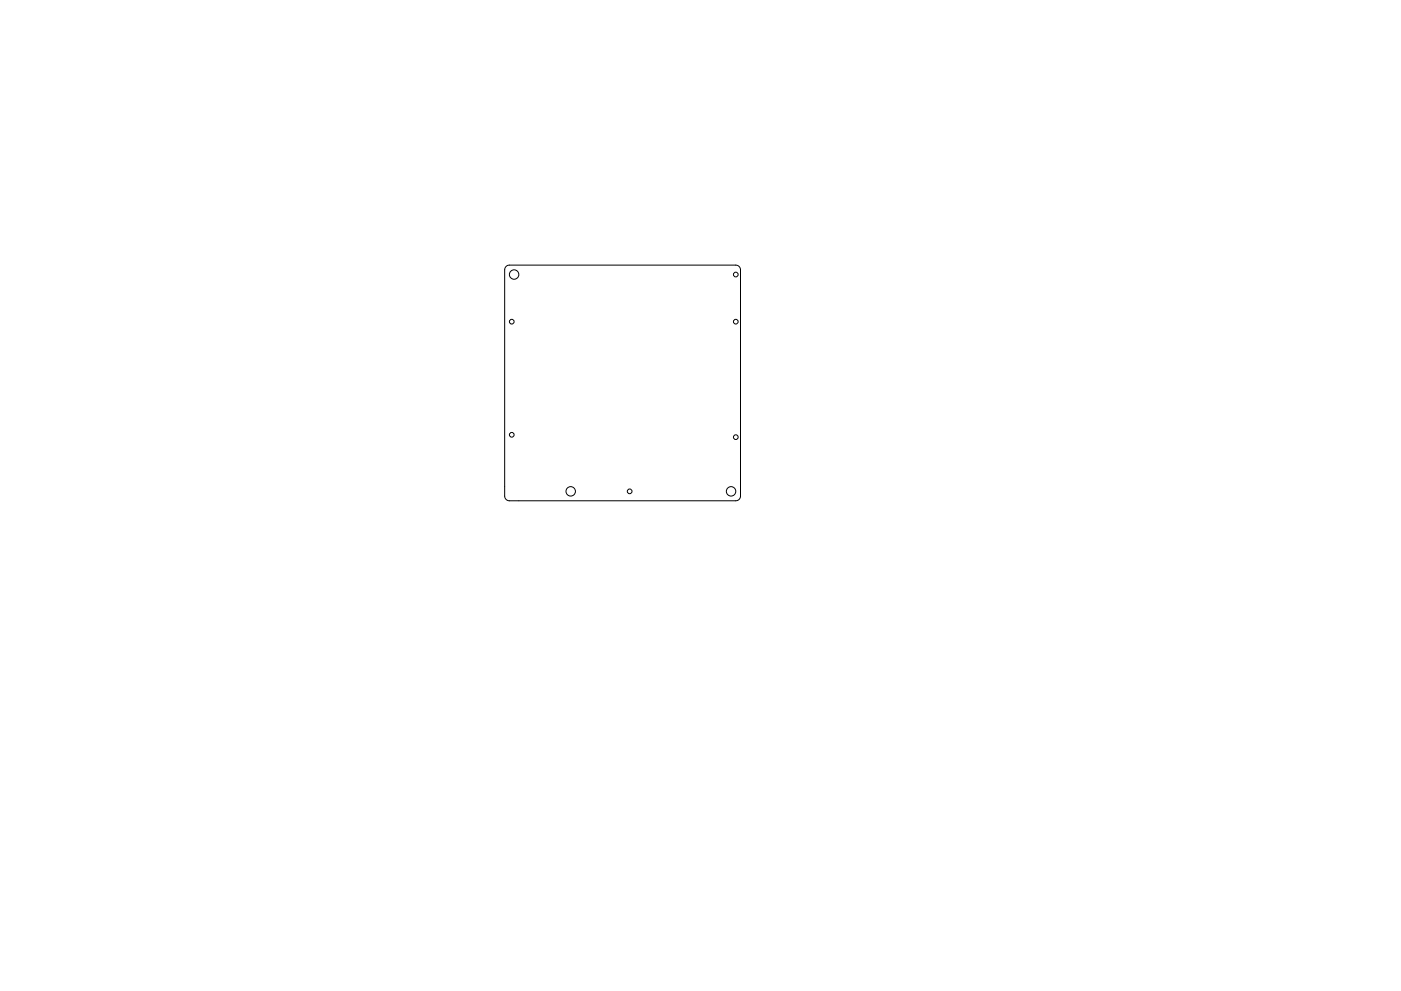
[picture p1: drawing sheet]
<svg xmlns="http://www.w3.org/2000/svg" width="297mm" height="210mm" viewBox="0 0 297 210" stroke-linecap="round" stroke-linejoin="round" font-family="sans-serif">
<g fill="none" stroke="#000" stroke-width=".21">
<path d="M107.3 56.5l.7-.3h48a1 1 0 0 1 1 1v48a1 1 0 0 1-1 1h-48a1 1 0 0 1-1-1v-48z"/>
<circle cx="109" cy="58.2" r="1"/>
<circle cx="156" cy="58.2" r=".5"/>
<circle cx="108.5" cy="68.2" r=".5"/>
<circle cx="156" cy="68.2" r=".5"/>
<circle cx="108.5" cy="92.2" r=".5"/>
<circle cx="156" cy="92.7" r=".5"/>
<circle cx="121" cy="104.2" r="1"/>
<circle cx="133.5" cy="104.2" r=".5"/>
<circle cx="155" cy="104.2" r="1"/>
</g>
</svg>
